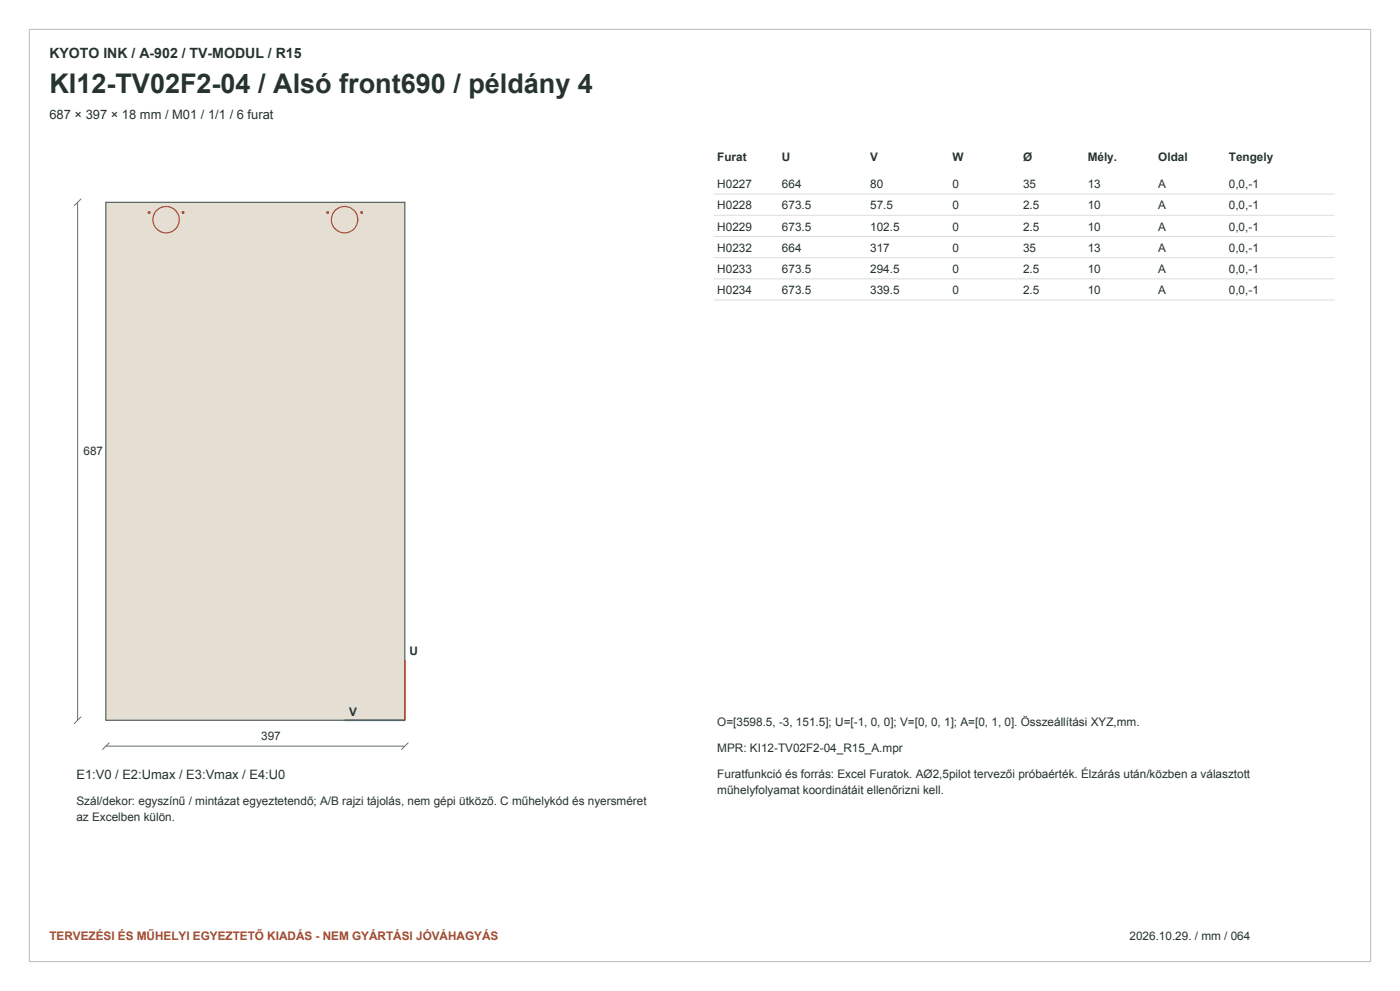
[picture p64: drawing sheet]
<svg xmlns="http://www.w3.org/2000/svg" width="420mm" height="297mm" viewBox="0 0 420 297" stroke-linecap="round" stroke-linejoin="round" font-family="sans-serif">
<defs><g id="words">
<text font-size="8.1" fill="#263331" x="14.8" y="27.9">KI12-TV02F2-04 / Alsó front690 / példány 4</text>
<text font-size="4.2" fill="#263331" x="14.8" y="17.3">KYOTO INK / A-902 / TV-MODUL / R15</text>
<g font-size="3.9" fill="#263331">
<text x="14.8" y="35.6">687 × 397 × 18 mm / M01 / 1/1 / 6 furat</text>
<text x="22.9" y="233.5">E1:V0 / E2:Umax / E3:Vmax / E4:U0</text>
</g>
<g font-size="3.5" fill="#263331">
<text x="215.2" y="48.3">Furat</text>
<text x="234.6" y="48.3">U</text>
<text x="261.1" y="48.3">V</text>
<text x="285.8" y="48.3">W</text>
<text x="306.9" y="48.3">Ø</text>
<text x="326.3" y="48.3">Mély.</text>
<text x="347.5" y="48.3">Oldal</text>
<text x="368.7" y="48.3">Tengely</text>
<text x="215.2" y="56.4">H0227</text>
<text x="234.6" y="56.4">664</text>
<text x="261.1" y="56.4">80</text>
<text x="285.8" y="56.4">0</text>
<text x="306.9" y="56.4">35</text>
<text x="326.3" y="56.4">13</text>
<text x="347.5" y="56.4">A</text>
<text x="368.7" y="56.4">0,0,-1</text>
<text x="215.2" y="62.8">H0228</text>
<text x="234.6" y="62.8">673.5</text>
<text x="261.1" y="62.8">57.5</text>
<text x="285.8" y="62.8">0</text>
<text x="306.9" y="62.8">2.5</text>
<text x="326.3" y="62.8">10</text>
<text x="347.5" y="62.8">A</text>
<text x="368.7" y="62.8">0,0,-1</text>
<text x="215.2" y="69.1">H0229</text>
<text x="234.6" y="69.1">673.5</text>
<text x="261.1" y="69.1">102.5</text>
<text x="285.8" y="69.1">0</text>
<text x="306.9" y="69.1">2.5</text>
<text x="326.3" y="69.1">10</text>
<text x="347.5" y="69.1">A</text>
<text x="368.7" y="69.1">0,0,-1</text>
<text x="215.2" y="75.5">H0232</text>
<text x="234.6" y="75.5">664</text>
<text x="261.1" y="75.5">317</text>
<text x="285.8" y="75.5">0</text>
<text x="306.9" y="75.5">35</text>
<text x="326.3" y="75.5">13</text>
<text x="347.5" y="75.5">A</text>
<text x="368.7" y="75.5">0,0,-1</text>
<text x="215.2" y="81.8">H0233</text>
<text x="234.6" y="81.8">673.5</text>
<text x="261.1" y="81.8">294.5</text>
<text x="285.8" y="81.8">0</text>
<text x="306.9" y="81.8">2.5</text>
<text x="326.3" y="81.8">10</text>
<text x="347.5" y="81.8">A</text>
<text x="368.7" y="81.8">0,0,-1</text>
<text x="215.2" y="88.2">H0234</text>
<text x="234.6" y="88.2">673.5</text>
<text x="261.1" y="88.2">339.5</text>
<text x="285.8" y="88.2">0</text>
<text x="306.9" y="88.2">2.5</text>
<text x="326.3" y="88.2">10</text>
<text x="347.5" y="88.2">A</text>
<text x="368.7" y="88.2">0,0,-1</text>
<text x="25" y="136.5">687</text>
<text x="122.9" y="196.4">U</text>
<text x="104.8" y="214.5">V</text>
<text x="78.4" y="221.9">397</text>
<text x="215.2" y="217.6">O=[3598.5, -3, 151.5]; U=[-1, 0, 0]; V=[0, 0, 1]; A=[0, 1, 0]. Összeállítási XYZ,mm.</text>
<text x="215.2" y="225.4">MPR: KI12-TV02F2-04_R15_A.mpr</text>
<text x="215.2" y="233.1">Furatfunkció és forrás: Excel Furatok. AØ2,5pilot tervezői próbaérték. Élzárás után/közben a választott</text>
<text x="215.2" y="238.1">műhelyfolyamat koordinátáit ellenőrizni kell.</text>
<text x="22.9" y="241.3">Szál/dekor: egyszínű / mintázat egyeztetendő; A/B rajzi tájolás, nem gépi ütköző. C műhelykód és nyersméret</text>
<text x="22.9" y="246.2">az Excelben külön.</text>
<text x="338.9" y="281.8">2026.10.29. / mm / 064</text>
</g>
<text font-size="3.5" fill="#a0492b" x="14.8" y="281.8">TERVEZÉSI ÉS MŰHELYI EGYEZTETŐ KIADÁS - NEM GYÁRTÁSI JÓVÁHAGYÁS</text>
</g></defs>
<path d="M8.8 8.8h402.4v279.4h-402.4z" fill="none" stroke="#bdc7c0" stroke-width=".35"/>
<path d="M31.7 60.6h89.7v155.3h-89.7z" fill-rule="evenodd" fill="#e5dfd3" stroke="#4e6057" stroke-width=".35"/>
<g fill="none" stroke="#b74432" stroke-width=".35">
<circle cx="44.7" cy="63.7" r=".28"/>
<circle cx="49.8" cy="65.8" r="4"/>
<circle cx="54.9" cy="63.7" r=".28"/>
<circle cx="98.3" cy="63.7" r=".28"/>
<circle cx="103.4" cy="65.8" r="4"/>
<circle cx="108.5" cy="63.7" r=".28"/>
</g>
<path d="M24.3 59.6l-2.1 2.1M23.3 60.6v155.3M24.3 214.8l-2.1 2.1M31.7 223.6h89.7M32.8 222.6l-2.1 2.1M122.5 222.6l-2.1 2.1" fill="none" stroke="#61736b" stroke-width=".3"/>
<path d="M121.4 197.8v18.1" fill="none" stroke="#9f492e" stroke-width=".49"/>
<path d="M103.4 215.9h18" fill="none" stroke="#2d6896" stroke-width=".49"/>
<path d="M214.1 58.2h186.3M214.1 64.5h186.3M214.1 70.9h186.3M214.1 77.2h186.3M214.1 83.6h186.3M214.1 89.9h186.3" fill="none" stroke="#d9dfd9" stroke-width=".3"/>
<use href="#words"/>
</svg>
